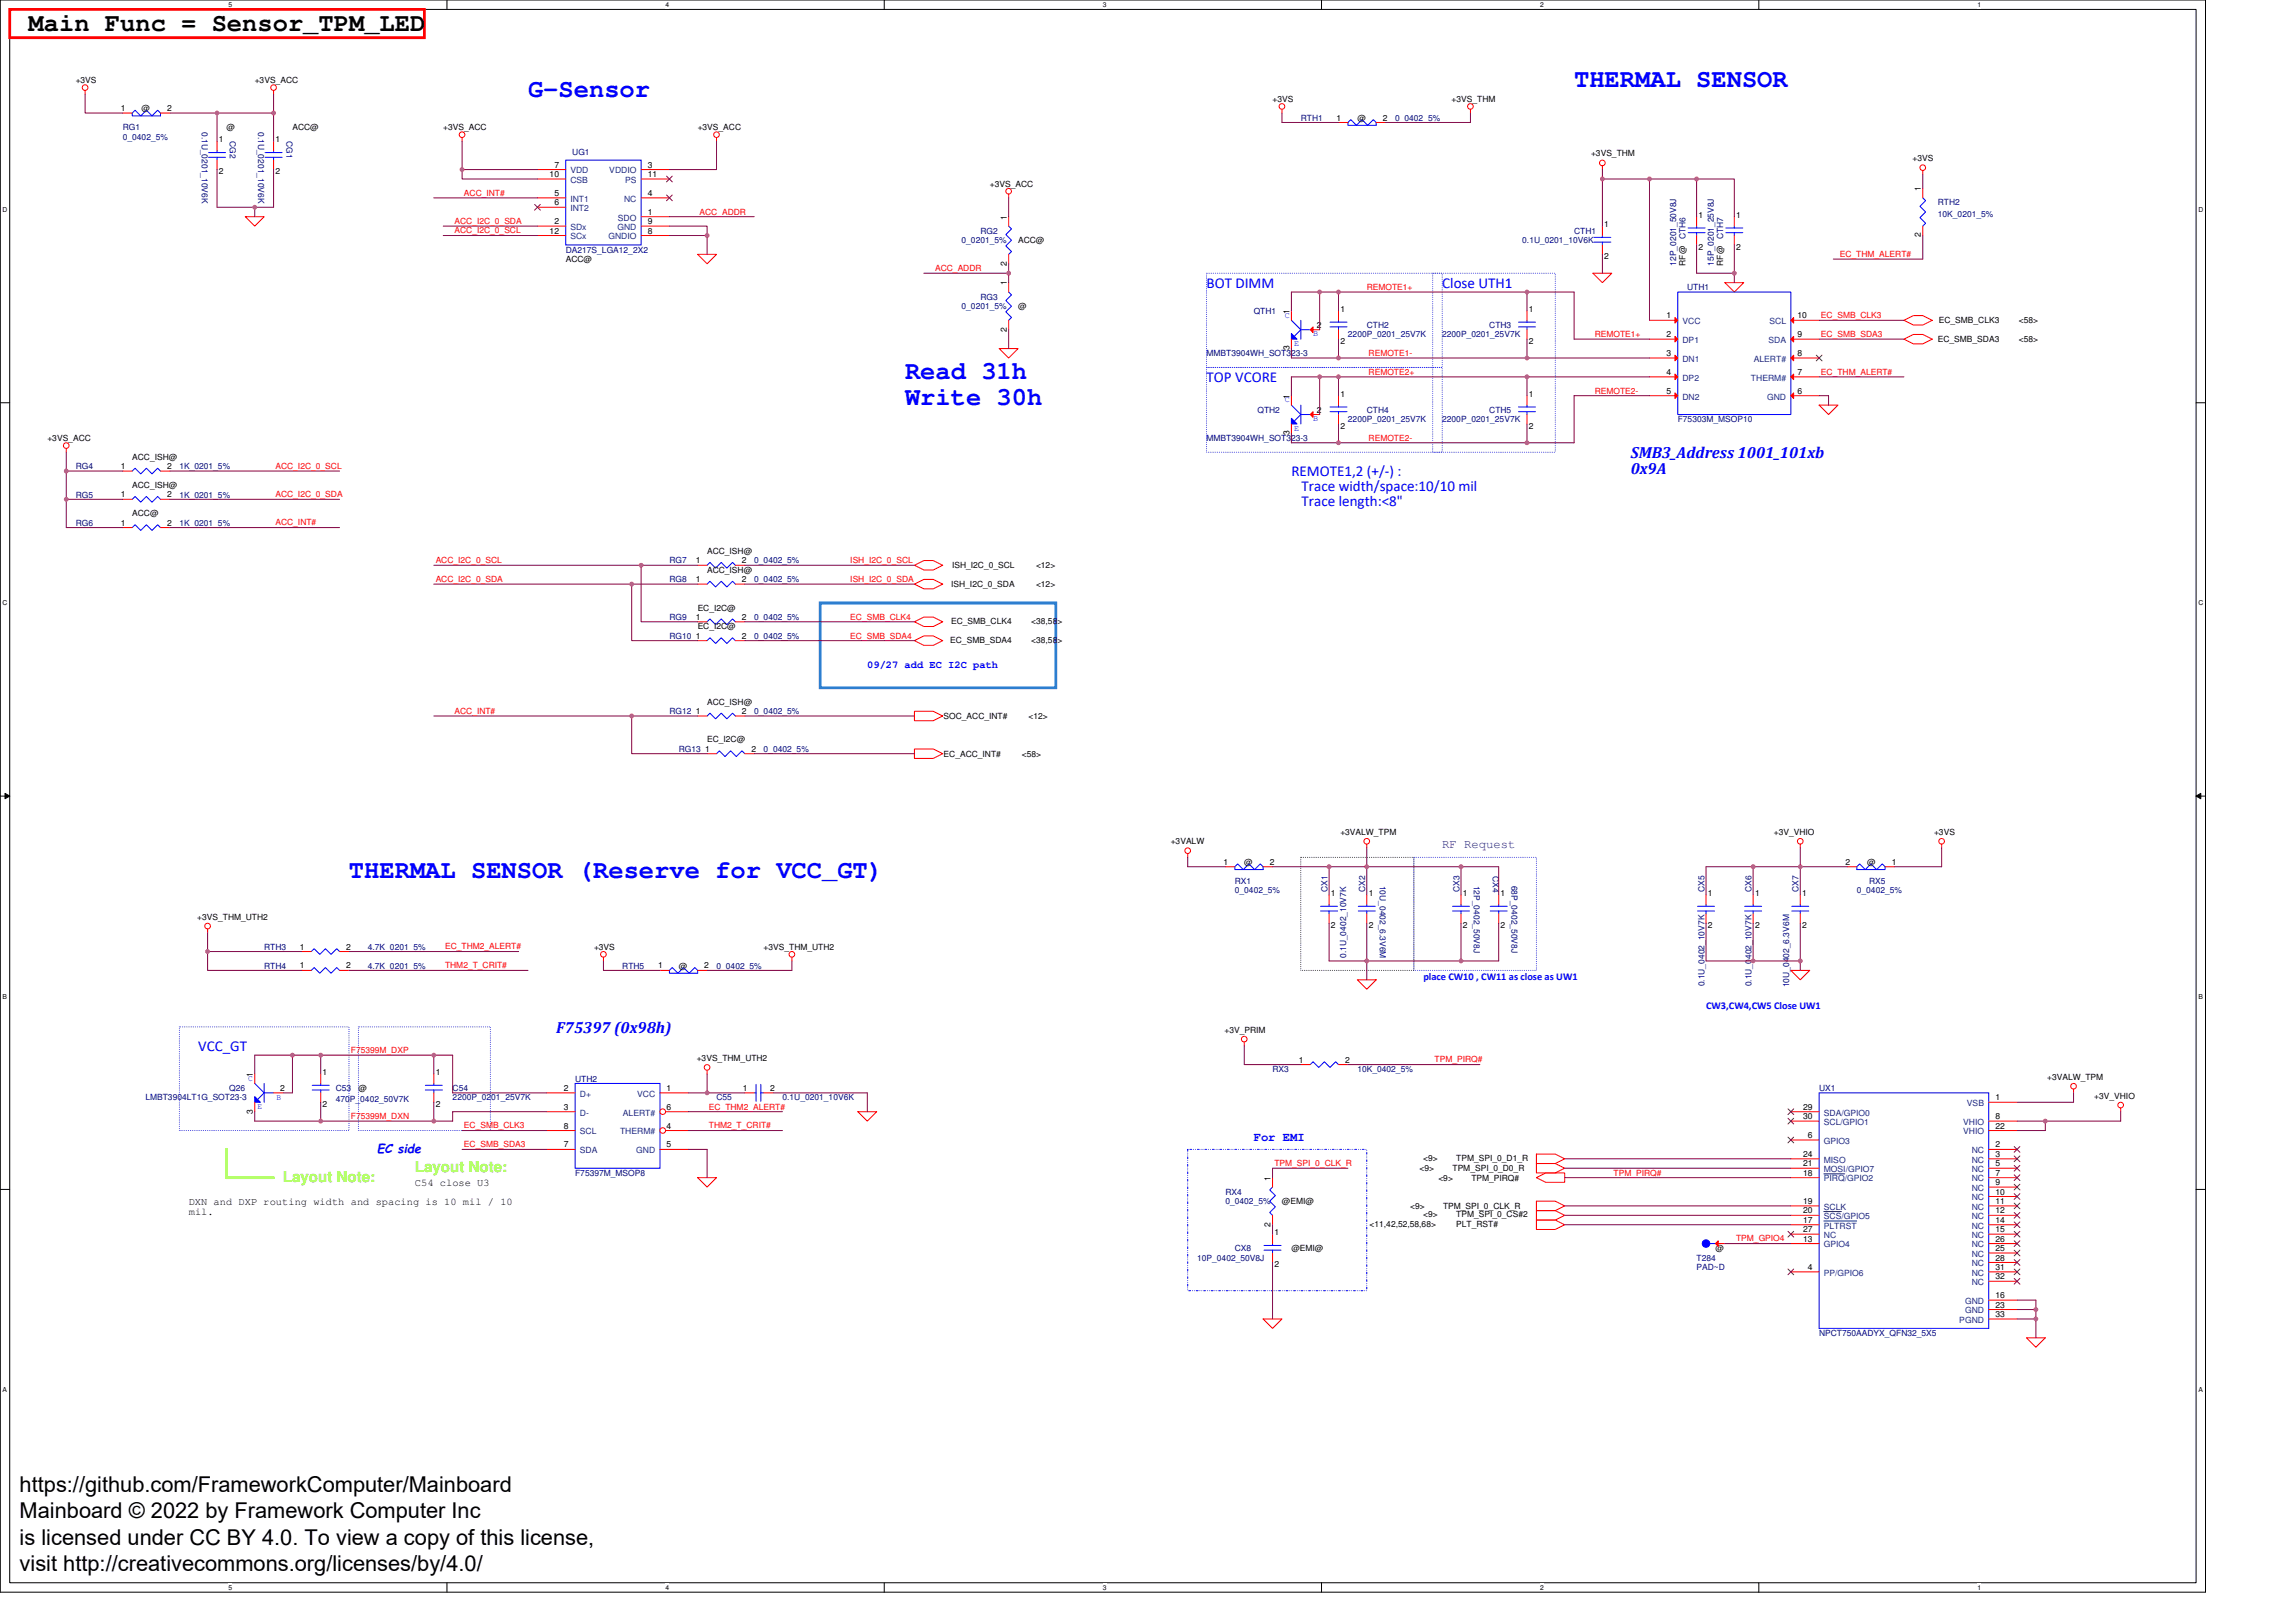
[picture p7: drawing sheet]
<svg xmlns="http://www.w3.org/2000/svg" width="297mm" height="210mm" viewBox="0 0 297 210" stroke-linecap="round" stroke-linejoin="round" font-family="sans-serif">
<defs><g id="words">
<text font-size="3.3" x="3.7" y="4">Main Func = Sensor_TPM_LED</text>
<g font-size="3.3" fill="#00f">
<text x="203.6" y="11.3">THERMAL SENSOR</text>
<text x="68.3" y="12.5">G-Sensor</text>
<text x="117.1" y="49.1">Read 31h</text>
<text x="117.1" y="52.4">Write 30h</text>
<text x="45.2" y="113.7">THERMAL SENSOR (Reserve for VCC_GT)</text>
</g>
<g font-size="2.8">
<text x="2.5" y="193.1">https://github.com/FrameworkComputer/Mainboard</text>
<text x="2.5" y="196.5">Mainboard © 2022 by Framework Computer Inc</text>
<text x="2.5" y="203.3">visit http://creativecommons.org/licenses/by/4.0/</text>
<text x="2.5" y="199.9">is licensed under CC BY 4.0. To view a copy of this license,</text>
</g>
<g font-size="2.1" fill="#00f">
<text x="211" y="59.3">SMB3_Address 1001_101xb</text>
<text x="211" y="61.3">0x9A</text>
<text x="72" y="133.6">F75397 (0x98h)</text>
</g>
<g font-size="1.9" fill="#00f">
<text x="156.1" y="37.2">BOT DIMM</text>
<text x="186.6" y="37.2">Close UTH1</text>
<text x="156.1" y="49.4">TOP VCORE</text>
<text x="167.1" y="61.6">REMOTE1,2 (+/-) :</text>
<text x="168.4" y="63.5">Trace width/space:10/10 mil</text>
<text x="168.4" y="65.5">Trace length:&lt;8&quot;</text>
<text x="25.6" y="136">VCC_GT</text>
</g>
<g font-size="1.9" fill="#80ff00">
<text x="36.6" y="152.9">Layout Note:</text>
<text x="53.7" y="151.7">Layout Note:</text>
</g>
<text font-size="1.6" fill="#400080" x="186.6" y="109.8">RF Request</text>
<g font-size="1.6" fill="#00f">
<text x="48.8" y="149.3">EC side</text>
<text x="162.2" y="147.6">For EMI</text>
</g>
<g font-size="1.3" fill="#00f">
<text x="112.2" y="86.5">09/27 add EC I2C path</text>
<text x="184.1" y="126.9">place CW10 , CW11 as close as UW1</text>
<text x="220.7" y="130.5">CW3,CW4,CW5 Close UW1</text>
</g>
<g font-size="1.3">
<text x="24.4" y="155.9">DXN and DXP routing width and spacing is 10 mil / 10</text>
<text x="53.7" y="153.5">C54 close U3</text>
<text x="24.4" y="157.2">mil.</text>
</g>
<g font-size="1.1">
<text x="9.8" y="10.7">+3VS</text>
<text x="33" y="10.7">+3VS_ACC</text>
<text x="15.6" y="14.4">1</text>
<text x="18.3" y="14.4">@</text>
<text x="21.6" y="14.4">2</text>
<text x="29.3" y="16.8">@</text>
<text x="37.8" y="16.8">ACC@</text>
<text x="57.3" y="16.8">+3VS_ACC</text>
<text x="90.3" y="16.8">+3VS_ACC</text>
<text x="164.6" y="13.2">+3VS</text>
<text x="172.9" y="15.6">1</text>
<text x="175.6" y="15.6">@</text>
<text x="178.9" y="15.6">2</text>
<text x="187.8" y="13.2">+3VS_THM</text>
<text x="28.3" y="18.4">1</text>
<text x="28.3" y="22.6">2</text>
<text x="35.6" y="18.4">1</text>
<text x="35.6" y="22.6">2</text>
<text x="71.1" y="22.9">10</text>
<text x="71.7" y="21.7">7</text>
<text x="83.8" y="22.9">11</text>
<text x="83.8" y="21.7">3</text>
<text x="205.8" y="20.3">+3VS_THM</text>
<text x="247.4" y="20.9">+3VS</text>
<text x="71.7" y="25.4">5</text>
<text x="71.7" y="29">2</text>
<text x="71.7" y="26.6">6</text>
<text x="83.8" y="25.4">4</text>
<text x="83.8" y="29">9</text>
<text x="83.8" y="27.8">1</text>
<text x="128.1" y="24.1">+3VS_ACC</text>
<text x="130.2" y="28.4" transform="rotate(-90 130.2 28.4)">1</text>
<text x="207.6" y="29.4">1</text>
<text x="219.7" y="28.2">1</text>
<text x="224.6" y="28.2">1</text>
<text x="248.5" y="24.8" transform="rotate(-90 248.5 24.8)">1</text>
<text x="71.1" y="30.2">12</text>
<text x="73.2" y="33.9">ACC@</text>
<text x="83.8" y="30.2">8</text>
<text x="130.2" y="34.4" transform="rotate(-90 130.2 34.4)">2</text>
<text x="131.7" y="31.5">ACC@</text>
<text x="207.6" y="33.5">2</text>
<text x="218.1" y="34.4" transform="rotate(-90 218.1 34.4)">RF@</text>
<text x="219.7" y="32.3">2</text>
<text x="222.9" y="34.4" transform="rotate(-90 222.9 34.4)">RF@</text>
<text x="224.6" y="32.3">2</text>
<text x="248.5" y="30.7" transform="rotate(-90 248.5 30.7)">2</text>
<text x="130.2" y="36.9" transform="rotate(-90 130.2 36.9)">1</text>
<text x="131.7" y="40">@</text>
<text x="166.8" y="40.6" transform="rotate(-90 166.8 40.6)">1</text>
<text x="173.4" y="40.4">1</text>
<text x="197.8" y="40.4">1</text>
<text x="215.6" y="41.2">1</text>
<text x="232.5" y="41.2">10</text>
<text x="250.8" y="41.8">EC_SMB_CLK3</text>
<text x="261.2" y="41.8">&lt;58&gt;</text>
<text x="130.2" y="42.9" transform="rotate(-90 130.2 42.9)">2</text>
<text x="166.8" y="45.4" transform="rotate(-90 166.8 45.4)">3</text>
<text x="170.4" y="42.4">2</text>
<text x="173.4" y="44.5">2</text>
<text x="197.8" y="44.5">2</text>
<text x="215.6" y="43.6">2</text>
<text x="215.6" y="46.1">3</text>
<text x="232.5" y="46.1">8</text>
<text x="232.5" y="43.6">9</text>
<text x="250.7" y="44.3">EC_SMB_SDA3</text>
<text x="261.2" y="44.3">&lt;58&gt;</text>
<text x="166.8" y="51.6" transform="rotate(-90 166.8 51.6)">1</text>
<text x="170.4" y="53.4">2</text>
<text x="173.4" y="51.3">1</text>
<text x="197.8" y="51.3">1</text>
<text x="215.6" y="48.5">4</text>
<text x="215.6" y="51">5</text>
<text x="232.5" y="48.5">7</text>
<text x="232.5" y="51">6</text>
<text x="6.1" y="57.1">+3VS_ACC</text>
<text x="17.1" y="59.5">ACC_ISH@</text>
<text x="166.8" y="56.3" transform="rotate(-90 166.8 56.3)">3</text>
<text x="173.4" y="55.5">2</text>
<text x="197.8" y="55.5">2</text>
<text x="15.6" y="64.4">1</text>
<text x="15.6" y="60.7">1</text>
<text x="17.1" y="63.2">ACC_ISH@</text>
<text x="21.6" y="64.4">2</text>
<text x="21.6" y="60.7">2</text>
<text x="15.6" y="68">1</text>
<text x="17.1" y="66.8">ACC@</text>
<text x="21.6" y="68">2</text>
<text x="91.5" y="71.7">ACC_ISH@</text>
<text x="90" y="72.9">1</text>
<text x="90" y="75.3">1</text>
<text x="91.5" y="74.1">ACC_ISH@</text>
<text x="96" y="72.9">2</text>
<text x="96" y="75.3">2</text>
<text x="123.1" y="76">ISH_I2C_0_SDA</text>
<text x="123.2" y="73.5">ISH_I2C_0_SCL</text>
<text x="134" y="73.5">&lt;12&gt;</text>
<text x="134" y="76">&lt;12&gt;</text>
<text x="90" y="80.2">1</text>
<text x="90" y="82.7">1</text>
<text x="90.3" y="79">EC_I2C@</text>
<text x="90.3" y="81.5">EC_I2C@</text>
<text x="96" y="80.2">2</text>
<text x="96" y="82.7">2</text>
<text x="122.9" y="83.2">EC_SMB_SDA4</text>
<text x="123.1" y="80.7">EC_SMB_CLK4</text>
<text x="133.4" y="83.2">&lt;38,58&gt;</text>
<text x="133.4" y="80.7">&lt;38,58&gt;</text>
<text x="90" y="92.4">1</text>
<text x="91.5" y="91.2">ACC_ISH@</text>
<text x="96" y="92.4">2</text>
<text x="122.1" y="93">SOC_ACC_INT#</text>
<text x="133.1" y="93">&lt;12&gt;</text>
<text x="91.2" y="97.3">1</text>
<text x="91.5" y="96.1">EC_I2C@</text>
<text x="97.2" y="97.3">2</text>
<text x="122.1" y="97.9">EC_ACC_INT#</text>
<text x="132.2" y="97.9">&lt;58&gt;</text>
<text x="151.5" y="109.3">+3VALW</text>
<text x="158.3" y="111.9">1</text>
<text x="161" y="111.9">@</text>
<text x="164.3" y="111.9">2</text>
<text x="173.4" y="108">+3VALW_TPM</text>
<text x="229.5" y="108">+3V_VHIO</text>
<text x="238.8" y="111.9">2</text>
<text x="241.6" y="111.9">@</text>
<text x="244.7" y="111.9">1</text>
<text x="250.2" y="108">+3VS</text>
<text x="25.5" y="119">+3VS_THM_UTH2</text>
<text x="172.2" y="116">1</text>
<text x="177.1" y="116">1</text>
<text x="189.3" y="116">1</text>
<text x="194.1" y="116">1</text>
<text x="221" y="116">1</text>
<text x="227.1" y="116">1</text>
<text x="233.2" y="116">1</text>
<text x="38.8" y="122.9">1</text>
<text x="38.8" y="125.3">1</text>
<text x="44.8" y="122.9">2</text>
<text x="44.8" y="125.3">2</text>
<text x="76.8" y="122.9">+3VS</text>
<text x="85.1" y="125.3">1</text>
<text x="87.8" y="125.3">@</text>
<text x="91.1" y="125.3">2</text>
<text x="98.8" y="122.9">+3VS_THM_UTH2</text>
<text x="172.2" y="120.1">2</text>
<text x="177.1" y="120.1">2</text>
<text x="189.3" y="120.1">2</text>
<text x="194.1" y="120.1">2</text>
<text x="221" y="120.1">2</text>
<text x="227.1" y="120.1">2</text>
<text x="233.2" y="120.1">2</text>
<text x="90.1" y="137.3">+3VS_THM_UTH2</text>
<text x="158.4" y="133.6">+3V_PRIM</text>
<text x="168" y="137.5">1</text>
<text x="174" y="137.5">2</text>
<text x="32.7" y="139.4" transform="rotate(-90 32.7 139.4)">1</text>
<text x="36.2" y="141.2">2</text>
<text x="41.7" y="139.1">1</text>
<text x="41.7" y="143.3">2</text>
<text x="46.4" y="141.2">@</text>
<text x="56.4" y="139.1">1</text>
<text x="56.4" y="143.3">2</text>
<text x="72.9" y="141.2">2</text>
<text x="72.9" y="143.6">3</text>
<text x="86.2" y="141.2">1</text>
<text x="86.2" y="143.6">6</text>
<text x="96.1" y="141.2">1</text>
<text x="99.6" y="141.2">2</text>
<text x="233.3" y="143.6">29</text>
<text x="258.1" y="142.4">1</text>
<text x="264.8" y="139.7">+3VALW_TPM</text>
<text x="270.9" y="142.2">+3V_VHIO</text>
<text x="32.7" y="144.1" transform="rotate(-90 32.7 144.1)">3</text>
<text x="72.9" y="146.1">8</text>
<text x="72.9" y="148.5">7</text>
<text x="86.2" y="146.1">4</text>
<text x="86.2" y="148.5">5</text>
<text x="233.3" y="149.7">24</text>
<text x="233.3" y="144.8">30</text>
<text x="233.9" y="147.3">6</text>
<text x="258.1" y="144.8">8</text>
<text x="258.1" y="146.1">22</text>
<text x="258.1" y="148.5">2</text>
<text x="258.1" y="149.7">3</text>
<text x="164.4" y="152.8" transform="rotate(-90 164.4 152.8)">1</text>
<text x="165.9" y="155.8">@EMI@</text>
<text x="183.6" y="151.6">&lt;9&gt;</text>
<text x="184.1" y="150.2">&lt;9&gt;</text>
<text x="186.1" y="152.8">&lt;9&gt;</text>
<text x="187.9" y="151.6">TPM_SPI_0_D0_R</text>
<text x="188.4" y="150.2">TPM_SPI_0_D1_R</text>
<text x="190.4" y="152.8">TPM_PIRQ#</text>
<text x="233.3" y="152.2">18</text>
<text x="233.3" y="150.9">21</text>
<text x="233.3" y="155.8">19</text>
<text x="258.1" y="152.2">7</text>
<text x="258.1" y="153.4">9</text>
<text x="258.1" y="150.9">5</text>
<text x="258.1" y="154.6">10</text>
<text x="258.1" y="155.8">11</text>
<text x="164.4" y="158.7" transform="rotate(-90 164.4 158.7)">2</text>
<text x="164.9" y="159.8">1</text>
<text x="167.1" y="161.9">@EMI@</text>
<text x="177.2" y="158.8">&lt;11,42,52,58,68&gt;</text>
<text x="182.4" y="156.4">&lt;9&gt;</text>
<text x="184.1" y="157.5">&lt;9&gt;</text>
<text x="186.7" y="156.4">TPM_SPI_0_CLK_R</text>
<text x="188.4" y="158.8">PLT_RST#</text>
<text x="188.4" y="157.5">TPM_SPI_0_CS#2</text>
<text x="221.9" y="161.9">@</text>
<text x="233.3" y="158.2">17</text>
<text x="233.3" y="157">20</text>
<text x="233.3" y="159.5">27</text>
<text x="233.3" y="160.7">13</text>
<text x="258.1" y="160.7">26</text>
<text x="258.1" y="159.5">15</text>
<text x="258.1" y="158.2">14</text>
<text x="258.1" y="157">12</text>
<text x="258.1" y="161.9">25</text>
<text x="164.9" y="164">2</text>
<text x="233.9" y="164.3">4</text>
<text x="258.1" y="163.1">28</text>
<text x="258.1" y="164.3">31</text>
<text x="258.1" y="165.6">32</text>
<text x="258.1" y="169.2">23</text>
<text x="258.1" y="168">16</text>
<text x="258.1" y="170.4">33</text>
</g>
<g font-size="1.1" fill="#000080">
<text x="15.9" y="16.8">RG1</text>
<text x="26.1" y="17.1" transform="rotate(90 26.1 17.1)">0.1U_0201_10V6K</text>
<text x="33.4" y="17.1" transform="rotate(90 33.4 17.1)">0.1U_0201_10V6K</text>
<text x="168.3" y="15.6">RTH1</text>
<text x="180.5" y="15.6">0_0402_5%</text>
<text x="15.9" y="18.1">0_0402_5%</text>
<text x="29.8" y="18.3" transform="rotate(90 29.8 18.3)">CG2</text>
<text x="37.1" y="18.3" transform="rotate(90 37.1 18.3)">CG1</text>
<text x="74" y="20">UG1</text>
<text x="250.7" y="26.6">RTH2</text>
<text x="250.7" y="28">10K_0201_5%</text>
<text x="73.2" y="32.7">DA217S_LGA12_2X2</text>
<text x="124.4" y="31.5">0_0201_5%</text>
<text x="126.8" y="30.2">RG2</text>
<text x="196.9" y="31.5">0.1U_0201_10V6K</text>
<text x="203.6" y="30.2">CTH1</text>
<text x="216.8" y="34.4" transform="rotate(-90 216.8 34.4)">12P_0201_50V8J</text>
<text x="218.1" y="31" transform="rotate(-90 218.1 31)">CTH6</text>
<text x="221.7" y="34.4" transform="rotate(-90 221.7 34.4)">15P_0201_25V8J</text>
<text x="222.9" y="31" transform="rotate(-90 222.9 31)">CTH7</text>
<text x="124.4" y="40">0_0201_5%</text>
<text x="126.8" y="38.8">RG3</text>
<text x="162.2" y="40.6">QTH1</text>
<text x="218.3" y="37.6">UTH1</text>
<text x="156.1" y="46.1">MMBT3904WH_SOT323-3</text>
<text x="174.4" y="43.7">2200P_0201_25V7K</text>
<text x="176.8" y="42.4">CTH2</text>
<text x="186.6" y="43.7">2200P_0201_25V7K</text>
<text x="192.7" y="42.4">CTH3</text>
<text x="162.7" y="53.4">QTH2</text>
<text x="176.8" y="53.4">CTH4</text>
<text x="192.7" y="53.4">CTH5</text>
<text x="156.1" y="57.1">MMBT3904WH_SOT323-3</text>
<text x="174.4" y="54.6">2200P_0201_25V7K</text>
<text x="186.6" y="54.6">2200P_0201_25V7K</text>
<text x="217.1" y="54.6">F75303M_MSOP10</text>
<text x="9.8" y="64.4">RG5</text>
<text x="9.8" y="60.7">RG4</text>
<text x="23.2" y="64.4">1K_0201_5%</text>
<text x="23.2" y="60.7">1K_0201_5%</text>
<text x="9.8" y="68">RG6</text>
<text x="23.2" y="68">1K_0201_5%</text>
<text x="86.6" y="72.9">RG7</text>
<text x="86.6" y="75.4">RG8</text>
<text x="97.6" y="72.9">0_0402_5%</text>
<text x="97.6" y="75.4">0_0402_5%</text>
<text x="86.6" y="80.2">RG9</text>
<text x="86.6" y="82.7">RG10</text>
<text x="97.6" y="80.2">0_0402_5%</text>
<text x="97.6" y="82.7">0_0402_5%</text>
<text x="86.6" y="92.4">RG12</text>
<text x="97.6" y="92.4">0_0402_5%</text>
<text x="87.8" y="97.3">RG13</text>
<text x="98.8" y="97.3">0_0402_5%</text>
<text x="193.1" y="113.4" transform="rotate(90 193.1 113.4)">CX4</text>
<text x="159.8" y="114.4">RX1</text>
<text x="159.8" y="115.6">0_0402_5%</text>
<text x="171.7" y="115.5" transform="rotate(-90 171.7 115.5)">CX1</text>
<text x="176.6" y="115.5" transform="rotate(-90 176.6 115.5)">CX2</text>
<text x="178.5" y="114.6" transform="rotate(90 178.5 114.6)">10U_0402_6.3V6M</text>
<text x="188.8" y="115.5" transform="rotate(-90 188.8 115.5)">CX3</text>
<text x="190.7" y="114.6" transform="rotate(90 190.7 114.6)">12P_0402_50V8J</text>
<text x="195.6" y="114.6" transform="rotate(90 195.6 114.6)">68P_0402_50V8J</text>
<text x="220.5" y="115.5" transform="rotate(-90 220.5 115.5)">CX5</text>
<text x="226.6" y="115.5" transform="rotate(-90 226.6 115.5)">CX6</text>
<text x="232.7" y="115.5" transform="rotate(-90 232.7 115.5)">CX7</text>
<text x="240.2" y="115.6">0_0402_5%</text>
<text x="241.8" y="114.4">RX5</text>
<text x="34.2" y="122.9">RTH3</text>
<text x="34.2" y="125.3">RTH4</text>
<text x="47.6" y="122.9">4.7K_0201_5%</text>
<text x="47.6" y="125.3">4.7K_0201_5%</text>
<text x="80.5" y="125.3">RTH5</text>
<text x="92.7" y="125.3">0_0402_5%</text>
<text x="174.2" y="124" transform="rotate(-90 174.2 124)">0.1U_0402_10V7K</text>
<text x="220.5" y="127.6" transform="rotate(-90 220.5 127.6)">0.1U_0402_10V7K</text>
<text x="226.6" y="127.6" transform="rotate(-90 226.6 127.6)">0.1U_0402_10V7K</text>
<text x="231.5" y="127.8" transform="rotate(-90 231.5 127.8)">10U_0402_6.3V6M</text>
<text x="18.8" y="142.4">LMBT3904LT1G_SOT23-3</text>
<text x="29.7" y="141.2">Q26</text>
<text x="43.4" y="141.2">C53</text>
<text x="43.4" y="142.7">470P_0402_50V7K</text>
<text x="58.6" y="141.2">C54</text>
<text x="58.6" y="142.4">2200P_0201_25V7K</text>
<text x="74.4" y="140">UTH2</text>
<text x="92.7" y="142.4">C55</text>
<text x="101.2" y="142.4">0.1U_0201_10V6K</text>
<text x="164.6" y="138.8">RX3</text>
<text x="175.6" y="138.8">10K_0402_5%</text>
<text x="235.3" y="141.2">UX1</text>
<text x="74.4" y="152.2">F75397M_MSOP8</text>
<text x="158.5" y="154.6">RX4</text>
<text x="158.5" y="155.8">0_0402_5%</text>
<text x="159.8" y="161.9">CX8</text>
<text x="154.9" y="163.1">10P_0402_50V8J</text>
<text x="219.5" y="163.1">T284</text>
<text x="219.5" y="164.4">PAD~D</text>
<text x="235.3" y="172.9">NPCT750AADYX_QFN32_5X5</text>
</g>
<g font-size="1.1" fill="#004080">
<text x="73.8" y="22.4">VDD</text>
<text x="73.8" y="23.7">CSB</text>
<text x="78.8" y="22.4">VDDIO</text>
<text x="80.9" y="23.7">PS</text>
<text x="73.8" y="26.1">INT1</text>
<text x="73.8" y="29.8">SDx</text>
<text x="73.8" y="27.3">INT2</text>
<text x="79.9" y="29.8">GND</text>
<text x="79.9" y="28.5">SDO</text>
<text x="80.7" y="26.1">NC</text>
<text x="73.8" y="31">SCx</text>
<text x="78.7" y="31">GNDIO</text>
<text x="217.7" y="41.9">VCC</text>
<text x="228.9" y="41.9">SCL</text>
<text x="217.7" y="44.4">DP1</text>
<text x="217.7" y="46.8">DN1</text>
<text x="226.9" y="46.8">ALERT#</text>
<text x="228.8" y="44.4">SDA</text>
<text x="217.7" y="49.3">DP2</text>
<text x="217.7" y="51.7">DN2</text>
<text x="226.5" y="49.3">THERM#</text>
<text x="228.6" y="51.7">GND</text>
<text x="75" y="141.9">D+</text>
<text x="82.4" y="141.9">VCC</text>
<text x="254.5" y="143.1">VSB</text>
<text x="75" y="144.4">D-</text>
<text x="75" y="146.8">SCL</text>
<text x="75" y="149.2">SDA</text>
<text x="80.2" y="146.8">THERM#</text>
<text x="80.6" y="144.4">ALERT#</text>
<text x="82.3" y="149.2">GND</text>
<text x="236" y="148">GPIO3</text>
<text x="236" y="144.4">SDA/GPIO0</text>
<text x="236" y="145.6">SCL/GPIO1</text>
<text x="254" y="145.6">VHIO</text>
<text x="254" y="146.8">VHIO</text>
<text x="255.1" y="149.2">NC</text>
<text x="236" y="151.7">MOSI/GPIO7</text>
<text x="236" y="152.9">PIRQ/GPIO2</text>
<text x="236" y="150.5">MISO</text>
<text x="255.1" y="152.9">NC</text>
<text x="255.1" y="150.5">NC</text>
<text x="255.1" y="154.1">NC</text>
<text x="255.1" y="151.7">NC</text>
<text x="255.1" y="155.3">NC</text>
<text x="236" y="159">PLTRST</text>
<text x="236" y="157.8">SCS/GPIO5</text>
<text x="236" y="160.2">NC</text>
<text x="236" y="156.6">SCLK</text>
<text x="236" y="161.4">GPIO4</text>
<text x="255.1" y="161.4">NC</text>
<text x="255.1" y="160.2">NC</text>
<text x="255.1" y="159">NC</text>
<text x="255.1" y="156.6">NC</text>
<text x="255.1" y="157.8">NC</text>
<text x="236" y="165.1">PP/GPIO6</text>
<text x="255.1" y="162.6">NC</text>
<text x="255.1" y="163.9">NC</text>
<text x="255.1" y="165.1">NC</text>
<text x="255.1" y="166.3">NC</text>
<text x="253.5" y="171.2">PGND</text>
<text x="254.2" y="170">GND</text>
<text x="254.2" y="168.7">GND</text>
</g>
<g font-size="1.1" fill="#f00">
<text x="58.8" y="29">ACC_I2C_0_SDA</text>
<text x="60" y="25.3">ACC_INT#</text>
<text x="90.5" y="27.8">ACC_ADDR</text>
<text x="58.8" y="30.2">ACC_I2C_0_SCL</text>
<text x="121" y="35.1">ACC_ADDR</text>
<text x="238" y="33.3">EC_THM_ALERT#</text>
<text x="176.8" y="37.6">REMOTE1+</text>
<text x="235.6" y="41.2">EC_SMB_CLK3</text>
<text x="177.1" y="46.1">REMOTE1-</text>
<text x="206.3" y="43.6">REMOTE1+</text>
<text x="235.6" y="43.6">EC_SMB_SDA3</text>
<text x="177.1" y="48.5">REMOTE2+</text>
<text x="206.3" y="51">REMOTE2-</text>
<text x="235.6" y="48.5">EC_THM_ALERT#</text>
<text x="177.1" y="57.1">REMOTE2-</text>
<text x="35.6" y="60.7">ACC_I2C_0_SCL</text>
<text x="35.6" y="64.3">ACC_I2C_0_SDA</text>
<text x="35.6" y="68">ACC_INT#</text>
<text x="56.4" y="72.9">ACC_I2C_0_SCL</text>
<text x="56.4" y="75.3">ACC_I2C_0_SDA</text>
<text x="110" y="72.9">ISH_I2C_0_SCL</text>
<text x="110" y="75.3">ISH_I2C_0_SDA</text>
<text x="110" y="80.2">EC_SMB_CLK4</text>
<text x="110" y="82.6">EC_SMB_SDA4</text>
<text x="58.8" y="92.4">ACC_INT#</text>
<text x="57.6" y="125.3">THM2_T_CRIT#</text>
<text x="57.6" y="122.9">EC_THM2_ALERT#</text>
<text x="45.4" y="136.3">F75399M_DXP</text>
<text x="185.6" y="137.5">TPM_PIRQ#</text>
<text x="91.7" y="143.6">EC_THM2_ALERT#</text>
<text x="45.4" y="144.8">F75399M_DXN</text>
<text x="60" y="146">EC_SMB_CLK3</text>
<text x="60" y="148.5">EC_SMB_SDA3</text>
<text x="91.7" y="146">THM2_T_CRIT#</text>
<text x="164.9" y="150.9">TPM_SPI_0_CLK_R</text>
<text x="208.8" y="152.1">TPM_PIRQ#</text>
<text x="224.6" y="160.7">TPM_GPIO4</text>
</g>
<g font-size="1.1" fill="#00f">
<text x="166.2" y="41.1">C</text>
<text x="167.4" y="44.8">E</text>
<text x="169.9" y="43.5">B</text>
<text x="166.2" y="52.1">C</text>
<text x="167.4" y="55.7">E</text>
<text x="169.9" y="54.5">B</text>
<text x="32.1" y="139.9">C</text>
<text x="33.3" y="143.5">E</text>
<text x="35.8" y="142.3">B</text>
</g>
<g font-size=".9">
<text x="29.5" y=".9">5</text>
<text x="86.1" y=".9">4</text>
<text x="142.7" y=".9">3</text>
<text x="199.3" y=".9">2</text>
<text x="255.8" y=".9">1</text>
<text x=".3" y="27.5">D</text>
<text x="284.4" y="27.5">D</text>
<text x=".3" y="78.4">C</text>
<text x="284.4" y="78.4">C</text>
<text x=".3" y="129.3">B</text>
<text x="284.4" y="129.3">B</text>
<text x=".3" y="180.2">A</text>
<text x="284.4" y="180.2">A</text>
<text x="29.5" y="205.7">5</text>
<text x="86.1" y="205.7">4</text>
<text x="142.7" y="205.7">3</text>
<text x="199.3" y="205.7">2</text>
<text x="255.8" y="205.7">1</text>
</g>
</g></defs>
<path d="M0 0h285.3v206h-285.3zM1.3 1.2h282.8v203.6h-282.8z" fill="none" stroke="#000" stroke-width=".13"/>
<g fill="#fff">
<path d="M29.5 .1h.5v1h-.5z"/>
<path d="M29.5 204.9h.5v1h-.5z"/>
</g>
<path d="M57.8 0v1.2M57.8 204.8v1.2" fill="none" stroke="#000" stroke-width=".13"/>
<g fill="#fff">
<path d="M86.1 .1h.5v1h-.5z"/>
<path d="M86.1 204.9h.5v1h-.5z"/>
</g>
<path d="M114.4 0v1.2M114.4 204.8v1.2" fill="none" stroke="#000" stroke-width=".13"/>
<g fill="#fff">
<path d="M142.7 .1h.5v1h-.5z"/>
<path d="M142.7 204.9h.5v1h-.5z"/>
</g>
<path d="M171 0v1.2M171 204.8v1.2" fill="none" stroke="#000" stroke-width=".13"/>
<g fill="#fff">
<path d="M199.3 .1h.4v1h-.4z"/>
<path d="M199.3 204.9h.4v1h-.4z"/>
</g>
<path d="M227.5 0v1.2M227.5 204.8v1.2" fill="none" stroke="#000" stroke-width=".13"/>
<g fill="#fff">
<path d="M255.8 .1h.5v1h-.5z"/>
<path d="M255.8 204.9h.5v1h-.5z"/>
<path d="M.3 26.7h.7v.9h-.7z"/>
<path d="M284.4 26.7h.6v.9h-.6z"/>
<path d="M.3 77.6h.7v.9h-.7z"/>
<path d="M284.4 77.6h.6v.9h-.6z"/>
</g>
<path d="M0 52.1h1.3M284.1 52.1h1.2" fill="none" stroke="#000" stroke-width=".13"/>
<g fill="#fff">
<path d="M.3 128.5h.6v1h-.6z"/>
<path d="M284.4 128.5h.6v1h-.6z"/>
</g>
<path d="M0 103h1.3M.6 102.7l.7 .3-.7 .4zM284.1 103h1.2M284.1 103l.6-.3v.7z" fill="none" stroke="#000" stroke-width=".13"/>
<path d="M.6 102.7l.7 .3-.7 .4zM284.1 103l.6-.3v.7z" fill="#000"/>
<g fill="#fff">
<path d="M.3 179.4h.6v1h-.6z"/>
<path d="M284.4 179.4h.6v1h-.6z"/>
</g>
<path d="M168.3 110.9h14.6v14.7h-14.6zM0 153.9h1.3M284.1 153.9h1.2" fill="none" stroke="#000" stroke-width=".13"/>
<path d="M1.3 1.2h53.6v3.7h-53.6z" fill="none" stroke="#f00" stroke-width=".36"/>
<path d="M156.1 35.4h30.5v12.1h-30.5zM185.4 35.4h15.8v23.1h-15.8zM156.1 47.5h30.5v11h-30.5zM182.9 110.9h15.9v14.7h-15.9zM23.2 132.9h21.9v13.4h-21.9zM46.4 132.9h17v13.4h-17zM86.6 125.6l.4-.4 .7 .7 .7-.7 .8 .7 .7-.7 .4 .4v.3h-3.7z" fill="none" stroke="#00f" stroke-width=".13"/>
<path d="M153.7 148.7h23.1v18.3h-23.1z" fill="none" stroke="#00f" stroke-width=".13" stroke-dasharray=".2 .2 0 .2 0 .2"/>
<path d="M106.1 78h30.5v11h-30.5z" fill="none" stroke="#0080ff" stroke-width=".36"/>
<path d="M29.3 148.7v3.7h6.1" fill="none" stroke="#80ff00" stroke-width=".36"/>
<g fill="none" stroke="#f00" stroke-width=".13">
<path d="M11 11.7v.5M35.4 11.7v.5M59.8 17.8v.5M92.7 17.8v.5M165.8 14.1v.5M190.2 14.1v.5M31.7 28h2.5l-1.2 1.3zM90.3 32.9h2.4l-1.2 1.2zM130.5 25.1v.5M206.1 35.4h2.4l-1.2 1.2zM207.3 21.5v.4M223.2 36.6h2.4l-1.2 1.2z"/>
<path d="M248.8 22.1v.5M8.6 58v.5M129.3 45.1h2.4l-1.2 1.2zM235.3 52.4h2.5l-1.2 1.2zM246.3 41.5l1.2-.7h1.3l1.2 .7-1.2 .6h-1.3zM246.3 43.9l1.2-.6h1.3l1.2 .6-1.2 .6h-1.3zM118.3 75.6l1.2-.6h1.2l1.3 .6-1.3 .6h-1.2zM118.3 73.2l1.2-.7h1.2l1.3 .7-1.3 .6h-1.2zM118.3 80.5l1.2-.6h1.2l1.3 .6-1.3 .6h-1.2zM118.3 82.9l1.2-.6h1.2l1.3 .6-1.3 .6h-1.2zM118.3 92h2.4l1.3 .7-1.3 .6h-2.4zM118.3 96.9h2.4l1.3 .6-1.3 .6h-2.4z"/>
<path d="M153.7 110.5v.4M176.8 109.2v.5M232.9 109.2v.5M251.2 109.2v.5M26.9 120.2v.5M78.1 123.9v.5M85.4 125.6h1.2M90.3 125.6h1.2M91.5 138.5v.5M102.5 123.9v.5M161 134.8v.5M175.6 126.8h2.4l-1.2 1.2z"/>
<path d="M231.7 125.6h2.4l-1.2 1.2zM90.3 152.4h2.4l-1.2 1.2zM111 143.9h2.4l-1.2 1.2zM198.8 157.9h2.4l1.2 .6-1.2 .6h-2.4zM198.8 149.4h2.4l1.2 .6-1.2 .6h-2.4zM198.8 150.6h2.4l1.2 .6-1.2 .6h-2.4zM198.8 152.4l1.2-.6h2.4v1.2h-2.4zM198.8 155.4h2.4l1.2 .7-1.2 .6h-2.4zM198.8 156.7h2.4l1.2 .6-1.2 .6h-2.4zM268.3 140.9v.5M274.4 143.4v.5M163.4 170.7h2.4l-1.2 1.2z"/>
<path d="M262.2 173.1h2.4l-1.2 1.2z"/>
<circle cx="11" cy="11.3" r=".36"/>
<circle cx="35.4" cy="11.3" r=".36"/>
<circle cx="59.8" cy="17.4" r=".36"/>
<circle cx="92.7" cy="17.4" r=".36"/>
<circle cx="165.8" cy="13.8" r=".36"/>
<circle cx="190.2" cy="13.8" r=".36"/>
<circle cx="130.5" cy="24.7" r=".36"/>
<circle cx="207.3" cy="21.1" r=".36"/>
<circle cx="248.8" cy="21.7" r=".36"/>
<circle cx="8.6" cy="57.7" r=".36"/>
<circle cx="26.9" cy="119.8" r=".36"/>
<circle cx="153.7" cy="110.1" r=".36"/>
<circle cx="176.8" cy="108.9" r=".36"/>
<circle cx="232.9" cy="108.9" r=".36"/>
<circle cx="251.2" cy="108.9" r=".36"/>
<circle cx="78.1" cy="123.5" r=".36"/>
<circle cx="91.5" cy="138.1" r=".36"/>
<circle cx="102.4" cy="123.5" r=".36"/>
<circle cx="161" cy="134.5" r=".36"/>
<circle cx="268.3" cy="140.6" r=".36"/>
<circle cx="274.4" cy="143" r=".36"/>
</g>
<path d="M167.1 43.2l.7 .7h-.7z" fill-rule="evenodd" fill="#00f"/>
<path d="M167.1 41.5l1.2 1.2-.9 .8M167.1 43.2l.7 .7h-.7zM168.3 41.5v2.4M168.3 42.7h1.2" fill="none" stroke="#00f" stroke-width=".13"/>
<path d="M167.1 40.2v1.3" fill="none" stroke="#f00" stroke-width=".13"/>
<path d="M169.5 42.7l.4-.4v.7z" fill="#f00"/>
<g fill="none" stroke="#f00" stroke-width=".13">
<path d="M15.9 14.6h1.2M20.8 14.6h1.2M35.4 18.3v1.2M173.2 15.8h1.2M178 15.8h1.3M35.4 20.7v1.2M130.5 28v1.3M130.5 32.9v1.2M219.5 28v1.3M219.5 30.5v1.2M224.4 28v1.3M224.4 30.5v1.2"/>
<path d="M248.8 24.4v1.2M248.8 29.3v1.2M167.1 43.9v1.2M169.5 42.7l.4-.4v.7zM169.5 42.7h1.2M173.2 40.2v1.3M173.2 42.7v1.2M197.5 40.2v1.3M197.5 42.7v1.2M90.3 80.5h1.2M91.5 97.5h1.2M95.1 80.5h1.3"/>
<path d="M96.4 97.5h1.2M158.5 112.2h1.3M163.4 112.2h1.2M176.8 115.8v1.2M176.8 118.3v1.2M189 115.8v1.2M189 118.3v1.2M193.9 115.8v1.2M193.9 118.3v1.2M226.8 115.8v1.2M226.8 118.3v1.2M56.1 139v1.2"/>
<path d="M168.3 137.8h1.2M173.2 137.8h1.2M56.1 141.4v1.2M96.4 141.4h1.2M98.8 141.4h1.2M164.6 152.4v1.2M164.6 157.3v1.2M164.6 159.7v1.2M164.6 162.2v1.2"/>
</g>
<g fill="none" stroke="#00f" stroke-width=".13">
<path d="M17.5 14.3l.7 .7 .7-.7 .8 .7 .7-.7 .4 .3v.4h-3.7v-.4zM34.3 19.7h2.2M35.4 19.5v.2M174.8 15.5l.7 .7 .7-.7 .7 .7 .8-.7 .3 .3v.4h-3.6v-.4zM34.3 20.4h2.2M35.4 20.4v.3M130.5 29.3l.4 .3-.8 .8 .8 .7-.8 .7 .8 .8-.4 .3M218.4 30.1h2.2M218.4 29.5h2.2M219.5 29.3v.2M219.5 30.1v.4M223.3 30.1h2.2"/>
<path d="M223.3 29.5h2.2M224.4 29.3v.2M224.4 30.1v.4M248.8 25.6l.3 .4-.7 .7 .7 .7-.7 .8 .7 .7-.3 .4M172.1 42.3h2.2M172.1 41.7h2.2M173.2 41.5v.2M173.2 42.3v.4M196.5 42.3h2.1M196.5 41.7h2.1M197.5 41.5v.2M197.5 42.3v.4"/>
<path d="M91.5 80.5l.3-.4 .8 .7 .7-.7 .7 .7 .8-.7 .3 .4M92.7 97.5l.4-.3 .7 .7 .7-.7 .8 .7 .7-.7 .4 .3M159.8 112.2l.3-.4 .8 .7 .7-.7 .7 .7 .7-.7 .4 .4v.3h-3.6zM175.7 117.9h2.2M175.7 117.3h2.2M176.8 117v.3M176.8 117.9v.4M187.9 117.9h2.2M187.9 117.3h2.2M189 117v.3M189 117.9v.4M192.8 117.9h2.2"/>
<path d="M192.8 117.3h2.2M193.9 117v.3M193.9 117.9v.4M225.7 117.9h2.2M225.7 117.3h2.2M226.8 117v.3M226.8 117.9v.4M169.5 137.8l.4-.4 .7 .7 .7-.7 .8 .7 .7-.7 .4 .4M55 141.1h2.2M55 140.4h2.2M56.1 140.2v.2M56.1 141.1v.3"/>
<path d="M97.6 141.4h.2M97.8 140.3v2.2M98.4 140.3v2.2M98.4 141.4h.4M164.6 153.6l-.3 .4 .7 .7-.7 .7 .7 .8-.7 .7 .3 .4M163.5 161.8h2.2M163.5 161.2h2.2M164.6 160.9v.3M164.6 161.8v.4"/>
</g>
<path d="M167.1 54.1l.7 .8h-.7z" fill-rule="evenodd" fill="#00f"/>
<path d="M167.1 52.4l1.2 1.2-.9 .9M167.1 54.1l.7 .8h-.7zM168.3 52.4v2.5M168.3 53.6h1.2" fill="none" stroke="#00f" stroke-width=".13"/>
<path d="M167.1 51.2v1.2" fill="none" stroke="#f00" stroke-width=".13"/>
<path d="M169.5 53.6l.4-.3v.7z" fill="#f00"/>
<g fill="none" stroke="#f00" stroke-width=".13">
<path d="M69.5 21.9h3.7M69.5 25.6h3.7M69.5 30.5h3.7M69.5 29.3h3.7M69.5 26.8h3.7M69.5 23.2h3.7M82.9 28h3.7M82.9 29.3h3.7M82.9 30.5h3.7M82.9 21.9h3.7M82.9 23.2h3.7M82.9 25.6h3.7"/>
<path d="M207.3 29.3v1.2M207.3 31.7v1.2M167.1 54.9v1.2M169.5 53.6l.4-.3v.7zM169.5 53.6h1.2M173.2 51.2v1.2M173.2 53.6v1.3M197.5 51.2v1.2M197.5 53.6v1.3M90.3 73.2h1.2M95.1 73.2h1.3M220.7 115.8v1.2"/>
<path d="M220.7 118.3v1.2M232.9 115.8v1.2M232.9 118.3v1.2M239 112.2h1.2M243.9 112.2h1.2M39.1 123.1h1.2M39.1 125.6h1.2M41.5 139v1.2M43.9 123.1h1.2M43.9 125.6h1.2M41.5 141.4v1.2M231.7 158.5h3.6"/>
<path d="M231.7 157.3h3.6M231.7 151.2h3.6M231.7 159.7h3.6M231.7 156.1h3.6M231.7 152.4h3.6M231.7 150h3.6M231.7 147.5h3.6M231.7 143.9h3.6M231.7 145.1h3.6M257.3 159.7h3.6M257.3 152.4h3.6M257.3 148.7h3.6"/>
<path d="M257.3 150h3.6M257.3 153.6h3.6M257.3 142.6h3.6M257.3 145.1h3.6M257.3 151.2h3.6M257.3 158.5h3.6M257.3 154.8h3.6M257.3 156.1h3.6M257.3 157.3h3.6M257.3 146.3h3.6M231.7 160.9h3.6M231.7 164.6h3.6"/>
<path d="M257.3 169.5h3.6M257.3 160.9h3.6M257.3 162.2h3.6M257.3 168.2h3.6M257.3 163.4h3.6M257.3 164.6h3.6M257.3 165.8h3.6M257.3 170.7h3.6"/>
</g>
<g fill="none" stroke="#00f" stroke-width=".13">
<path d="M73.2 20.7h9.7v11h-9.7zM206.2 31.3h2.2M206.2 30.7h2.2M207.3 30.5v.2M207.3 31.3v.4M172.1 53.3h2.2M172.1 52.7h2.2M173.2 52.4v.3M173.2 53.3v.3M196.5 53.3h2.1M196.5 52.7h2.1M197.5 52.4v.3"/>
<path d="M197.5 53.3v.3M91.5 73.2l.3-.4 .8 .7 .7-.7 .7 .7 .8-.7 .3 .4M219.6 117.9h2.2M219.6 117.3h2.2M220.7 117v.3M220.7 117.9v.4M231.8 117.9h2.2M231.8 117.3h2.2M232.9 117v.3M232.9 117.9v.4M240.2 112.2l.4-.4 .7 .7 .7-.7 .8 .7 .7-.7 .4 .4v.3h-3.7zM40.3 123.1l.3-.3 .8 .7 .7-.7 .7 .7 .8-.7 .3 .3"/>
<path d="M40.3 125.6l.3-.4 .8 .7 .7-.7 .7 .7 .8-.7 .3 .4M40.4 141.1h2.2M40.4 140.4h2.2M41.5 140.2v.2M41.5 141.1v.3M235.3 141.4h22v30.5h-22z"/>
</g>
<g fill="none" stroke="#804000" stroke-width=".13">
<path d="M69.2 26.5l.7 .7M69.9 26.5l-.7 .7M86.2 22.8l.8 .7M86.2 25.2l.8 .8M87 22.8l-.8 .7M87 25.2l-.8 .8M231.3 159.3l.8 .8M231.3 147.2l.8 .7M231.3 143.5l.8 .7M231.3 144.7l.8 .8M232.1 159.3l-.8 .8M232.1 147.2l-.8 .7"/>
<path d="M232.1 143.5l-.8 .7M232.1 144.7l-.8 .8M260.6 159.3l.7 .8M260.6 152l.7 .8M260.6 148.4l.7 .7M260.6 149.6l.7 .7M260.6 153.3l.7 .7M260.6 150.8l.7 .8M260.6 158.1l.7 .8M260.6 154.5l.7 .7M260.6 155.7l.7 .7M260.6 156.9l.7 .8"/>
<path d="M261.3 159.3l-.7 .8M261.3 152l-.7 .8M261.3 148.4l-.7 .7M261.3 149.6l-.7 .7M261.3 153.3l-.7 .7M261.3 150.8l-.7 .8M261.3 158.1l-.7 .8M261.3 154.5l-.7 .7M261.3 155.7l-.7 .7M261.3 156.9l-.7 .8M231.3 164.2l.8 .8M232.1 164.2l-.8 .8"/>
<path d="M260.6 160.6l.7 .7M260.6 161.8l.7 .7M260.6 163l.7 .7M260.6 164.2l.7 .8M260.6 165.4l.7 .8M261.3 160.6l-.7 .7M261.3 161.8l-.7 .7M261.3 163l-.7 .7M261.3 164.2l-.7 .8M261.3 165.4l-.7 .8"/>
</g>
<path d="M236 158h4.2M236 156.8h2.2M236 151.9h2.7" fill="none" stroke="#004080" stroke-width=".13"/>
<circle cx="220.7" cy="160.9" r=".49" fill="#00f"/>
<g fill="none" stroke="#00f" stroke-width=".13">
<path d="M221.2 160.9h.7"/>
<circle cx="220.7" cy="160.9" r=".49"/>
</g>
<path d="M221.9 160.9l.4-.3v.7z" fill="#f00"/>
<path d="M15.9 64.6h1.2M20.8 64.6h1.2M221.9 160.9l.4-.3v.7zM221.9 160.9h1.3" fill="none" stroke="#f00" stroke-width=".13"/>
<path d="M17.1 64.6l.4-.4 .7 .8 .7-.8 .8 .8 .7-.8 .4 .4" fill="none" stroke="#00f" stroke-width=".13"/>
<path d="M33 141.9l.7 .7h-.7z" fill-rule="evenodd" fill="#00f"/>
<path d="M217.1 37.8h14.6v15.8h-14.6zM33 141.9l.7 .7h-.7zM33 140.2l1.2 1.2-.9 .9M34.2 140.2v2.4M34.2 141.4h1.2" fill="none" stroke="#00f" stroke-width=".13"/>
<path d="M33 139v1.2M33 142.6v1.3M35.4 141.4h1.2" fill="none" stroke="#f00" stroke-width=".13"/>
<path d="M216.7 41.1l.4 .4-.4 .3z" fill="#f00"/>
<path d="M213.4 41.5h3.7M216.7 41.1l.4 .4-.4 .3z" fill="none" stroke="#f00" stroke-width=".13"/>
<path d="M216.7 43.5l.4 .4-.4 .4z" fill="#f00"/>
<path d="M213.4 43.9h3.7M216.7 43.5l.4 .4-.4 .4z" fill="none" stroke="#f00" stroke-width=".13"/>
<path d="M216.7 46l.4 .3-.4 .4z" fill="#f00"/>
<path d="M213.4 46.3h3.7M216.7 46l.4 .3-.4 .4z" fill="none" stroke="#f00" stroke-width=".13"/>
<path d="M216.7 48.4l.4 .4-.4 .3z" fill="#f00"/>
<path d="M213.4 48.8h3.7M216.7 48.4l.4 .4-.4 .3z" fill="none" stroke="#f00" stroke-width=".13"/>
<path d="M216.7 50.8l.4 .4-.4 .4z" fill="#f00"/>
<path d="M213.4 51.2h3.7M216.7 50.8l.4 .4-.4 .4z" fill="none" stroke="#f00" stroke-width=".13"/>
<path d="M231.7 51.2l.3-.4v.8z" fill="#f00"/>
<path d="M231.7 51.2l.3-.4v.8zM231.7 51.2h3.6" fill="none" stroke="#f00" stroke-width=".13"/>
<path d="M231.7 48.8l.3-.4v.7z" fill="#f00"/>
<path d="M231.7 48.8l.3-.4v.7zM231.7 48.8h3.6" fill="none" stroke="#f00" stroke-width=".13"/>
<path d="M231.7 46.3l.3-.3v.7z" fill="#f00"/>
<path d="M231.7 46.3l.3-.3v.7zM231.7 46.3h3.6" fill="none" stroke="#f00" stroke-width=".13"/>
<path d="M235 46l.7 .7M235.7 46l-.7 .7" fill="none" stroke="#804000" stroke-width=".13"/>
<path d="M231.7 43.9l.3-.4v.8z" fill="#f00"/>
<path d="M231.7 43.9l.3-.4v.8zM231.7 43.9h3.6" fill="none" stroke="#f00" stroke-width=".13"/>
<path d="M231.7 41.5l.3-.4v.7z" fill="#f00"/>
<g fill="none" stroke="#f00" stroke-width=".13">
<path d="M130.5 36.6v1.2M130.5 41.5v1.2M231.7 41.5l.3-.4v.7zM231.7 41.5h3.6M15.9 61h1.2M20.8 61h1.2M90.3 75.6h1.2M95.1 75.6h1.3M90.3 82.9h1.2M95.1 82.9h1.3M171.9 115.8v1.2M171.9 118.3v1.2"/>
<path d="M85.4 141.4h3.6"/>
</g>
<path d="M130.5 37.8l.4 .4-.8 .7 .8 .7-.8 .8 .8 .7-.4 .4M17.1 61l.4-.4 .7 .7 .7-.7 .8 .7 .7-.7 .4 .4M91.5 75.6l.3-.4 .8 .8 .7-.8 .7 .8 .8-.8 .3 .4M91.5 82.9l.3-.4 .8 .8 .7-.8 .7 .8 .8-.8 .3 .4M170.8 117.9h2.2M170.8 117.3h2.2M171.9 117v.3M171.9 117.9v.4M74.4 140.2h11v11h-11z" fill="none" stroke="#00f" stroke-width=".13"/>
<circle cx="85.7" cy="143.9" r=".36" fill="#fff"/>
<g fill="none" stroke="#f00" stroke-width=".13">
<path d="M86.1 143.9h2.9"/>
<circle cx="85.7" cy="143.9" r=".36"/>
</g>
<circle cx="85.7" cy="146.3" r=".36" fill="#fff"/>
<g fill="none" stroke="#f00" stroke-width=".13">
<path d="M28.1 18.3v1.2M28.1 20.7v1.2M15.9 68.3h1.2M20.8 68.3h1.2M90.3 92.7h1.2M95.1 92.7h1.3M70.8 141.4h3.6M70.8 143.9h3.6M70.8 146.3h3.6M70.8 148.7h3.6M85.4 148.7h3.6M86.1 146.3h2.9"/>
<circle cx="85.7" cy="146.3" r=".36"/>
</g>
<path d="M27 19.7h2.2M28.1 19.5v.2M27 20.4h2.2M28.1 20.4v.3M17.1 68.3l.4-.4 .7 .7 .7-.7 .8 .7 .7-.7 .4 .4M91.5 92.7l.3-.4 .8 .7 .7-.7 .7 .7 .8-.7 .3 .4" fill="none" stroke="#00f" stroke-width=".13"/>
<path d="M165.8 14.6v1.2h7.4M190.2 14.6v1.2h-10.9M130.5 25.6v2.4M130.5 34.1v1.3h-11" fill="none" stroke="#800040" stroke-width=".13"/>
<circle cx="130.5" cy="35.4" r=".24" fill="#f0f"/>
<circle cx="130.5" cy="35.4" r=".24" fill="none" stroke="#f0f" stroke-width=".13"/>
<path d="M130.5 35.4v1.2M207.3 21.9v1.3M207.3 23.2v6.1M207.3 23.2h6.1M248.8 22.6v1.8M130.5 42.7v2.4" fill="none" stroke="#800040" stroke-width=".13"/>
<circle cx="207.3" cy="23.2" r=".24" fill="#f0f"/>
<circle cx="207.3" cy="23.2" r=".24" fill="none" stroke="#f0f" stroke-width=".13"/>
<path d="M207.3 32.9v2.5M213.4 23.2v18.3M248.8 30.5v3h-11.6M167.1 40.2v-2.4h3.6v4.9" fill="none" stroke="#800040" stroke-width=".13"/>
<circle cx="170.7" cy="37.8" r=".24" fill="#f0f"/>
<circle cx="170.7" cy="37.8" r=".24" fill="none" stroke="#f0f" stroke-width=".13"/>
<path d="M170.7 37.8h26.8" fill="none" stroke="#800040" stroke-width=".13"/>
<circle cx="197.5" cy="37.8" r=".24" fill="#f0f"/>
<circle cx="197.5" cy="37.8" r=".24" fill="none" stroke="#f0f" stroke-width=".13"/>
<circle cx="173.2" cy="37.8" r=".24" fill="#f0f"/>
<circle cx="173.2" cy="37.8" r=".24" fill="none" stroke="#f0f" stroke-width=".13"/>
<path d="M173.2 37.8v2.4M167.1 45.1v1.2h6.1M173.2 43.9v2.4M197.5 40.2v-2.4h6.1v6.1h9.8M197.5 43.9v2.4h-24.3M235.3 41.5h11M235.3 43.9h11" fill="none" stroke="#800040" stroke-width=".13"/>
<circle cx="197.5" cy="46.3" r=".24" fill="#f0f"/>
<circle cx="197.5" cy="46.3" r=".24" fill="none" stroke="#f0f" stroke-width=".13"/>
<circle cx="173.2" cy="46.3" r=".24" fill="#f0f"/>
<circle cx="173.2" cy="46.3" r=".24" fill="none" stroke="#f0f" stroke-width=".13"/>
<path d="M167.1 51.2v-2.4h3.6v4.8M197.5 46.3h15.9" fill="none" stroke="#800040" stroke-width=".13"/>
<circle cx="170.7" cy="48.8" r=".24" fill="#f0f"/>
<circle cx="170.7" cy="48.8" r=".24" fill="none" stroke="#f0f" stroke-width=".13"/>
<path d="M170.7 48.8h26.8" fill="none" stroke="#800040" stroke-width=".13"/>
<circle cx="197.5" cy="48.8" r=".24" fill="#f0f"/>
<circle cx="197.5" cy="48.8" r=".24" fill="none" stroke="#f0f" stroke-width=".13"/>
<circle cx="173.2" cy="48.8" r=".24" fill="#f0f"/>
<circle cx="173.2" cy="48.8" r=".24" fill="none" stroke="#f0f" stroke-width=".13"/>
<path d="M167.1 56.1v1.2h6.1M173.2 48.8v2.4M173.2 54.9v2.4M197.5 54.9v2.4h-24.3M213.4 48.8h-15.9v2.4M213.4 51.2h-9.8v6.1M235.3 51.2h1.3v1.2M235.3 48.8h11" fill="none" stroke="#800040" stroke-width=".13"/>
<circle cx="197.5" cy="57.3" r=".24" fill="#f0f"/>
<circle cx="197.5" cy="57.3" r=".24" fill="none" stroke="#f0f" stroke-width=".13"/>
<circle cx="173.2" cy="57.3" r=".24" fill="#f0f"/>
<circle cx="173.2" cy="57.3" r=".24" fill="none" stroke="#f0f" stroke-width=".13"/>
<path d="M11 12.2v2.4h4.9M22 14.6h6.1M35.4 12.2v2.4M197.5 57.3h6.1" fill="none" stroke="#800040" stroke-width=".13"/>
<circle cx="35.4" cy="14.6" r=".24" fill="#f0f"/>
<circle cx="35.4" cy="14.6" r=".24" fill="none" stroke="#f0f" stroke-width=".13"/>
<path d="M59.8 18.3v3.6" fill="none" stroke="#800040" stroke-width=".13"/>
<circle cx="59.8" cy="21.9" r=".24" fill="#f0f"/>
<circle cx="59.8" cy="21.9" r=".24" fill="none" stroke="#f0f" stroke-width=".13"/>
<path d="M92.7 18.3v3.6h-6.1M69.5 21.9h-9.7v1.3h9.7M86.6 28h11M86.6 29.3h4.9v1.2h-4.9" fill="none" stroke="#800040" stroke-width=".13"/>
<circle cx="91.5" cy="30.5" r=".24" fill="#f0f"/>
<circle cx="91.5" cy="30.5" r=".24" fill="none" stroke="#f0f" stroke-width=".13"/>
<path d="M35.4 14.6h-7.3v3.7M28.1 21.9v4.9h4.9M57.3 30.5h12.2M57.3 29.3h12.2M91.5 30.5v2.4" fill="none" stroke="#800040" stroke-width=".13"/>
<circle cx="28.1" cy="14.6" r=".24" fill="#f0f"/>
<circle cx="28.1" cy="14.6" r=".24" fill="none" stroke="#f0f" stroke-width=".13"/>
<path d="M35.4 14.6v3.7M33 26.8v1.2" fill="none" stroke="#800040" stroke-width=".13"/>
<circle cx="33" cy="26.8" r=".24" fill="#f0f"/>
<circle cx="33" cy="26.8" r=".24" fill="none" stroke="#f0f" stroke-width=".13"/>
<path d="M35.4 21.9v4.9h-2.4M56.1 25.6h13.4M56.1 73.2h26.8M96.4 73.2h21.9M96.4 75.6h21.9" fill="none" stroke="#800040" stroke-width=".13"/>
<circle cx="82.9" cy="73.1" r=".24" fill="#f0f"/>
<circle cx="82.9" cy="73.1" r=".24" fill="none" stroke="#f0f" stroke-width=".13"/>
<path d="M56.1 75.6h25.6" fill="none" stroke="#800040" stroke-width=".13"/>
<circle cx="81.7" cy="75.6" r=".24" fill="#f0f"/>
<circle cx="81.7" cy="75.6" r=".24" fill="none" stroke="#f0f" stroke-width=".13"/>
<path d="M8.6 58.5v2.5h7.3" fill="none" stroke="#800040" stroke-width=".13"/>
<circle cx="8.6" cy="61" r=".24" fill="#f0f"/>
<circle cx="8.6" cy="61" r=".24" fill="none" stroke="#f0f" stroke-width=".13"/>
<path d="M8.6 64.6v3.7h7.3M8.6 61v3.6h7.3M22 61h21.9M22 64.6h21.9" fill="none" stroke="#800040" stroke-width=".13"/>
<circle cx="8.6" cy="64.6" r=".24" fill="#f0f"/>
<circle cx="8.6" cy="64.6" r=".24" fill="none" stroke="#f0f" stroke-width=".13"/>
<path d="M22 68.3h21.9M176.8 112.2h12.2M164.6 158.5v1.2M174.4 151.2h-9.8v1.2M202.4 158.5h29.3M164.6 163.4v7.3M223.2 160.9h8.5" fill="none" stroke="#800040" stroke-width=".13"/>
<circle cx="189" cy="112.2" r=".24" fill="#f0f"/>
<circle cx="189" cy="112.2" r=".24" fill="none" stroke="#f0f" stroke-width=".13"/>
<circle cx="176.8" cy="112.2" r=".24" fill="#f0f"/>
<circle cx="176.8" cy="112.2" r=".24" fill="none" stroke="#f0f" stroke-width=".13"/>
<path d="M176.8 124.4h12.2" fill="none" stroke="#800040" stroke-width=".13"/>
<circle cx="189" cy="124.4" r=".24" fill="#f0f"/>
<circle cx="189" cy="124.4" r=".24" fill="none" stroke="#f0f" stroke-width=".13"/>
<circle cx="176.8" cy="124.4" r=".24" fill="#f0f"/>
<circle cx="176.8" cy="124.4" r=".24" fill="none" stroke="#f0f" stroke-width=".13"/>
<path d="M153.7 112.2h4.8M164.6 112.2h7.3M171.9 119.5v4.9h4.9v-4.9M176.8 112.2v3.6M189 119.5v4.9h4.9v-4.9M189 115.8v-3.6h4.9v3.6M161 135.3v2.5" fill="none" stroke="#800040" stroke-width=".13"/>
<circle cx="171.9" cy="112.2" r=".24" fill="#f0f"/>
<circle cx="171.9" cy="112.2" r=".24" fill="none" stroke="#f0f" stroke-width=".13"/>
<path d="M153.7 110.9v1.3M176.8 109.7v2.5h-4.9v3.6M220.7 119.5v4.9h6.1M226.8 112.2h-6.1v3.6M232.9 112.2h6.1M245.1 112.2h6.1M161 137.8h7.3M174.4 137.8h17.1M176.8 124.4v2.4M268.3 141.4v1.2h-7.4" fill="none" stroke="#800040" stroke-width=".13"/>
<circle cx="232.9" cy="112.2" r=".24" fill="#f0f"/>
<circle cx="232.9" cy="112.2" r=".24" fill="none" stroke="#f0f" stroke-width=".13"/>
<path d="M226.8 115.8v-3.6h6.1v3.6" fill="none" stroke="#800040" stroke-width=".13"/>
<circle cx="226.8" cy="112.2" r=".24" fill="#f0f"/>
<circle cx="226.8" cy="112.2" r=".24" fill="none" stroke="#f0f" stroke-width=".13"/>
<path d="M226.8 119.5v4.9h6.1v1.2" fill="none" stroke="#800040" stroke-width=".13"/>
<circle cx="232.9" cy="124.4" r=".24" fill="#f0f"/>
<circle cx="232.9" cy="124.4" r=".24" fill="none" stroke="#f0f" stroke-width=".13"/>
<circle cx="226.8" cy="124.4" r=".24" fill="#f0f"/>
<circle cx="226.8" cy="124.4" r=".24" fill="none" stroke="#f0f" stroke-width=".13"/>
<path d="M232.9 119.5v4.9M232.9 109.7v2.5M251.2 109.7v2.5M260.9 145.1h3.7M264.6 145.1v1.2h-3.7M274.4 143.9v1.2h-9.8" fill="none" stroke="#800040" stroke-width=".13"/>
<circle cx="264.6" cy="145.1" r=".24" fill="#f0f"/>
<circle cx="264.6" cy="145.1" r=".24" fill="none" stroke="#f0f" stroke-width=".13"/>
<path d="M260.9 170.7h2.5" fill="none" stroke="#800040" stroke-width=".13"/>
<circle cx="263.4" cy="170.7" r=".24" fill="#f0f"/>
<circle cx="263.4" cy="170.7" r=".24" fill="none" stroke="#f0f" stroke-width=".13"/>
<path d="M260.9 169.5h2.5v3.6M260.9 168.2h2.5v1.3" fill="none" stroke="#800040" stroke-width=".13"/>
<circle cx="263.4" cy="169.5" r=".24" fill="#f0f"/>
<circle cx="263.4" cy="169.5" r=".24" fill="none" stroke="#f0f" stroke-width=".13"/>
<path d="M90.3 73.2h-7.4v7.3h7.4M90.3 75.6h-8.6v7.3h8.6M56.1 92.7h25.6M96.4 80.5h21.9M96.4 82.9h21.9M96.4 92.7h21.9M97.6 97.5h20.7M202.4 150h29.3M202.4 151.2h29.3M202.4 152.4h29.3M202.4 156.1h29.3M202.4 157.3h29.3" fill="none" stroke="#800040" stroke-width=".13"/>
<circle cx="81.7" cy="92.7" r=".24" fill="#f0f"/>
<circle cx="81.7" cy="92.7" r=".24" fill="none" stroke="#f0f" stroke-width=".13"/>
<path d="M90.3 92.7h-8.6v4.8h9.8M33 136.6h4.8" fill="none" stroke="#800040" stroke-width=".13"/>
<circle cx="37.8" cy="136.5" r=".24" fill="#f0f"/>
<circle cx="37.8" cy="136.5" r=".24" fill="none" stroke="#f0f" stroke-width=".13"/>
<path d="M33 136.6v2.4M41.5 136.6h14.6M41.5 136.6h-3.7v4.8M41.5 136.6v2.4" fill="none" stroke="#800040" stroke-width=".13"/>
<circle cx="56.1" cy="136.5" r=".24" fill="#f0f"/>
<circle cx="56.1" cy="136.5" r=".24" fill="none" stroke="#f0f" stroke-width=".13"/>
<circle cx="41.5" cy="136.5" r=".24" fill="#f0f"/>
<circle cx="41.5" cy="136.5" r=".24" fill="none" stroke="#f0f" stroke-width=".13"/>
<path d="M56.1 139v-2.4h2.5v4.8h12.2M36.6 141.4h1.2M41.5 142.6v2.5h-8.5v-1.2M56.1 142.6v2.5M70.8 143.9h-12.2v1.2" fill="none" stroke="#800040" stroke-width=".13"/>
<circle cx="41.5" cy="145.1" r=".24" fill="#f0f"/>
<circle cx="41.5" cy="145.1" r=".24" fill="none" stroke="#f0f" stroke-width=".13"/>
<path d="M41.5 145.1h14.6" fill="none" stroke="#800040" stroke-width=".13"/>
<circle cx="56.1" cy="145.1" r=".24" fill="#f0f"/>
<circle cx="56.1" cy="145.1" r=".24" fill="none" stroke="#f0f" stroke-width=".13"/>
<path d="M56.1 145.1h2.5M89 141.4h2.5" fill="none" stroke="#800040" stroke-width=".13"/>
<circle cx="91.5" cy="141.4" r=".24" fill="#f0f"/>
<circle cx="91.5" cy="141.4" r=".24" fill="none" stroke="#f0f" stroke-width=".13"/>
<path d="M26.9 123.1h12.2M26.9 123.1v2.5h12.2M26.9 120.7v2.4M45.1 125.6h23.2M45.1 123.1h22M91.5 139v2.4h4.9M89 146.3h12.2M89 143.9h12.2M89 148.7h2.5v3.7M100 141.4h12.2v2.5" fill="none" stroke="#800040" stroke-width=".13"/>
<circle cx="26.9" cy="123.1" r=".24" fill="#f0f"/>
<circle cx="26.9" cy="123.1" r=".24" fill="none" stroke="#f0f" stroke-width=".13"/>
<path d="M213.4 23.2h6.1M78.1 124.4v1.2h7.3M102.5 124.4v1.2h-11M59.8 146.3h11M59.8 148.7h11" fill="none" stroke="#800040" stroke-width=".13"/>
<circle cx="213.4" cy="23.2" r=".24" fill="#f0f"/>
<circle cx="213.4" cy="23.2" r=".24" fill="none" stroke="#f0f" stroke-width=".13"/>
<circle cx="219.5" cy="23.2" r=".24" fill="#f0f"/>
<circle cx="219.5" cy="23.2" r=".24" fill="none" stroke="#f0f" stroke-width=".13"/>
<path d="M219.5 28v-4.8h4.9v4.8M219.5 31.7v3.7h4.9M224.4 31.7v3.7M224.4 35.4v1.2" fill="none" stroke="#800040" stroke-width=".13"/>
<circle cx="224.4" cy="35.4" r=".24" fill="#f0f"/>
<circle cx="224.4" cy="35.4" r=".24" fill="none" stroke="#f0f" stroke-width=".13"/>
<circle cx="130.5" cy="35.4" r=".24" fill="#f0f"/>
<circle cx="130.5" cy="35.4" r=".24" fill="none" stroke="#f0f" stroke-width=".13"/>
<circle cx="207.3" cy="23.2" r=".24" fill="#f0f"/>
<circle cx="207.3" cy="23.2" r=".24" fill="none" stroke="#f0f" stroke-width=".13"/>
<circle cx="170.7" cy="37.8" r=".24" fill="#f0f"/>
<circle cx="170.7" cy="37.8" r=".24" fill="none" stroke="#f0f" stroke-width=".13"/>
<circle cx="197.5" cy="37.8" r=".24" fill="#f0f"/>
<circle cx="197.5" cy="37.8" r=".24" fill="none" stroke="#f0f" stroke-width=".13"/>
<circle cx="173.2" cy="37.8" r=".24" fill="#f0f"/>
<circle cx="173.2" cy="37.8" r=".24" fill="none" stroke="#f0f" stroke-width=".13"/>
<circle cx="197.5" cy="46.3" r=".24" fill="#f0f"/>
<circle cx="197.5" cy="46.3" r=".24" fill="none" stroke="#f0f" stroke-width=".13"/>
<circle cx="173.2" cy="46.3" r=".24" fill="#f0f"/>
<circle cx="173.2" cy="46.3" r=".24" fill="none" stroke="#f0f" stroke-width=".13"/>
<circle cx="170.7" cy="48.8" r=".24" fill="#f0f"/>
<circle cx="170.7" cy="48.8" r=".24" fill="none" stroke="#f0f" stroke-width=".13"/>
<circle cx="197.5" cy="48.8" r=".24" fill="#f0f"/>
<circle cx="197.5" cy="48.8" r=".24" fill="none" stroke="#f0f" stroke-width=".13"/>
<circle cx="173.2" cy="48.8" r=".24" fill="#f0f"/>
<circle cx="173.2" cy="48.8" r=".24" fill="none" stroke="#f0f" stroke-width=".13"/>
<circle cx="197.5" cy="57.3" r=".24" fill="#f0f"/>
<circle cx="197.5" cy="57.3" r=".24" fill="none" stroke="#f0f" stroke-width=".13"/>
<circle cx="173.2" cy="57.3" r=".24" fill="#f0f"/>
<circle cx="173.2" cy="57.3" r=".24" fill="none" stroke="#f0f" stroke-width=".13"/>
<circle cx="35.4" cy="14.6" r=".24" fill="#f0f"/>
<circle cx="35.4" cy="14.6" r=".24" fill="none" stroke="#f0f" stroke-width=".13"/>
<circle cx="59.8" cy="21.9" r=".24" fill="#f0f"/>
<circle cx="59.8" cy="21.9" r=".24" fill="none" stroke="#f0f" stroke-width=".13"/>
<circle cx="91.5" cy="30.5" r=".24" fill="#f0f"/>
<circle cx="91.5" cy="30.5" r=".24" fill="none" stroke="#f0f" stroke-width=".13"/>
<circle cx="28.1" cy="14.6" r=".24" fill="#f0f"/>
<circle cx="28.1" cy="14.6" r=".24" fill="none" stroke="#f0f" stroke-width=".13"/>
<circle cx="33" cy="26.8" r=".24" fill="#f0f"/>
<circle cx="33" cy="26.8" r=".24" fill="none" stroke="#f0f" stroke-width=".13"/>
<circle cx="82.9" cy="73.1" r=".24" fill="#f0f"/>
<circle cx="82.9" cy="73.1" r=".24" fill="none" stroke="#f0f" stroke-width=".13"/>
<circle cx="81.7" cy="75.6" r=".24" fill="#f0f"/>
<circle cx="81.7" cy="75.6" r=".24" fill="none" stroke="#f0f" stroke-width=".13"/>
<circle cx="8.6" cy="61" r=".24" fill="#f0f"/>
<circle cx="8.6" cy="61" r=".24" fill="none" stroke="#f0f" stroke-width=".13"/>
<circle cx="8.6" cy="64.6" r=".24" fill="#f0f"/>
<circle cx="8.6" cy="64.6" r=".24" fill="none" stroke="#f0f" stroke-width=".13"/>
<circle cx="189" cy="112.2" r=".24" fill="#f0f"/>
<circle cx="189" cy="112.2" r=".24" fill="none" stroke="#f0f" stroke-width=".13"/>
<circle cx="176.8" cy="112.2" r=".24" fill="#f0f"/>
<circle cx="176.8" cy="112.2" r=".24" fill="none" stroke="#f0f" stroke-width=".13"/>
<circle cx="189" cy="124.4" r=".24" fill="#f0f"/>
<circle cx="189" cy="124.4" r=".24" fill="none" stroke="#f0f" stroke-width=".13"/>
<circle cx="176.8" cy="124.4" r=".24" fill="#f0f"/>
<circle cx="176.8" cy="124.4" r=".24" fill="none" stroke="#f0f" stroke-width=".13"/>
<circle cx="171.9" cy="112.2" r=".24" fill="#f0f"/>
<circle cx="171.9" cy="112.2" r=".24" fill="none" stroke="#f0f" stroke-width=".13"/>
<circle cx="232.9" cy="112.2" r=".24" fill="#f0f"/>
<circle cx="232.9" cy="112.2" r=".24" fill="none" stroke="#f0f" stroke-width=".13"/>
<circle cx="226.8" cy="112.2" r=".24" fill="#f0f"/>
<circle cx="226.8" cy="112.2" r=".24" fill="none" stroke="#f0f" stroke-width=".13"/>
<circle cx="232.9" cy="124.4" r=".24" fill="#f0f"/>
<circle cx="232.9" cy="124.4" r=".24" fill="none" stroke="#f0f" stroke-width=".13"/>
<circle cx="226.8" cy="124.4" r=".24" fill="#f0f"/>
<circle cx="226.8" cy="124.4" r=".24" fill="none" stroke="#f0f" stroke-width=".13"/>
<circle cx="264.6" cy="145.1" r=".24" fill="#f0f"/>
<circle cx="264.6" cy="145.1" r=".24" fill="none" stroke="#f0f" stroke-width=".13"/>
<circle cx="263.4" cy="170.7" r=".24" fill="#f0f"/>
<circle cx="263.4" cy="170.7" r=".24" fill="none" stroke="#f0f" stroke-width=".13"/>
<circle cx="263.4" cy="169.5" r=".24" fill="#f0f"/>
<circle cx="263.4" cy="169.5" r=".24" fill="none" stroke="#f0f" stroke-width=".13"/>
<circle cx="81.7" cy="92.7" r=".24" fill="#f0f"/>
<circle cx="81.7" cy="92.7" r=".24" fill="none" stroke="#f0f" stroke-width=".13"/>
<circle cx="37.8" cy="136.5" r=".24" fill="#f0f"/>
<circle cx="37.8" cy="136.5" r=".24" fill="none" stroke="#f0f" stroke-width=".13"/>
<circle cx="56.1" cy="136.5" r=".24" fill="#f0f"/>
<circle cx="56.1" cy="136.5" r=".24" fill="none" stroke="#f0f" stroke-width=".13"/>
<circle cx="41.5" cy="136.5" r=".24" fill="#f0f"/>
<circle cx="41.5" cy="136.5" r=".24" fill="none" stroke="#f0f" stroke-width=".13"/>
<circle cx="41.5" cy="145.1" r=".24" fill="#f0f"/>
<circle cx="41.5" cy="145.1" r=".24" fill="none" stroke="#f0f" stroke-width=".13"/>
<circle cx="56.1" cy="145.1" r=".24" fill="#f0f"/>
<circle cx="56.1" cy="145.1" r=".24" fill="none" stroke="#f0f" stroke-width=".13"/>
<circle cx="91.5" cy="141.4" r=".24" fill="#f0f"/>
<circle cx="91.5" cy="141.4" r=".24" fill="none" stroke="#f0f" stroke-width=".13"/>
<circle cx="26.9" cy="123.1" r=".24" fill="#f0f"/>
<circle cx="26.9" cy="123.1" r=".24" fill="none" stroke="#f0f" stroke-width=".13"/>
<circle cx="213.4" cy="23.2" r=".24" fill="#f0f"/>
<circle cx="213.4" cy="23.2" r=".24" fill="none" stroke="#f0f" stroke-width=".13"/>
<circle cx="219.5" cy="23.2" r=".24" fill="#f0f"/>
<circle cx="219.5" cy="23.2" r=".24" fill="none" stroke="#f0f" stroke-width=".13"/>
<circle cx="224.4" cy="35.4" r=".24" fill="#f0f"/>
<circle cx="224.4" cy="35.4" r=".24" fill="none" stroke="#f0f" stroke-width=".13"/>
<use href="#words"/>
</svg>
